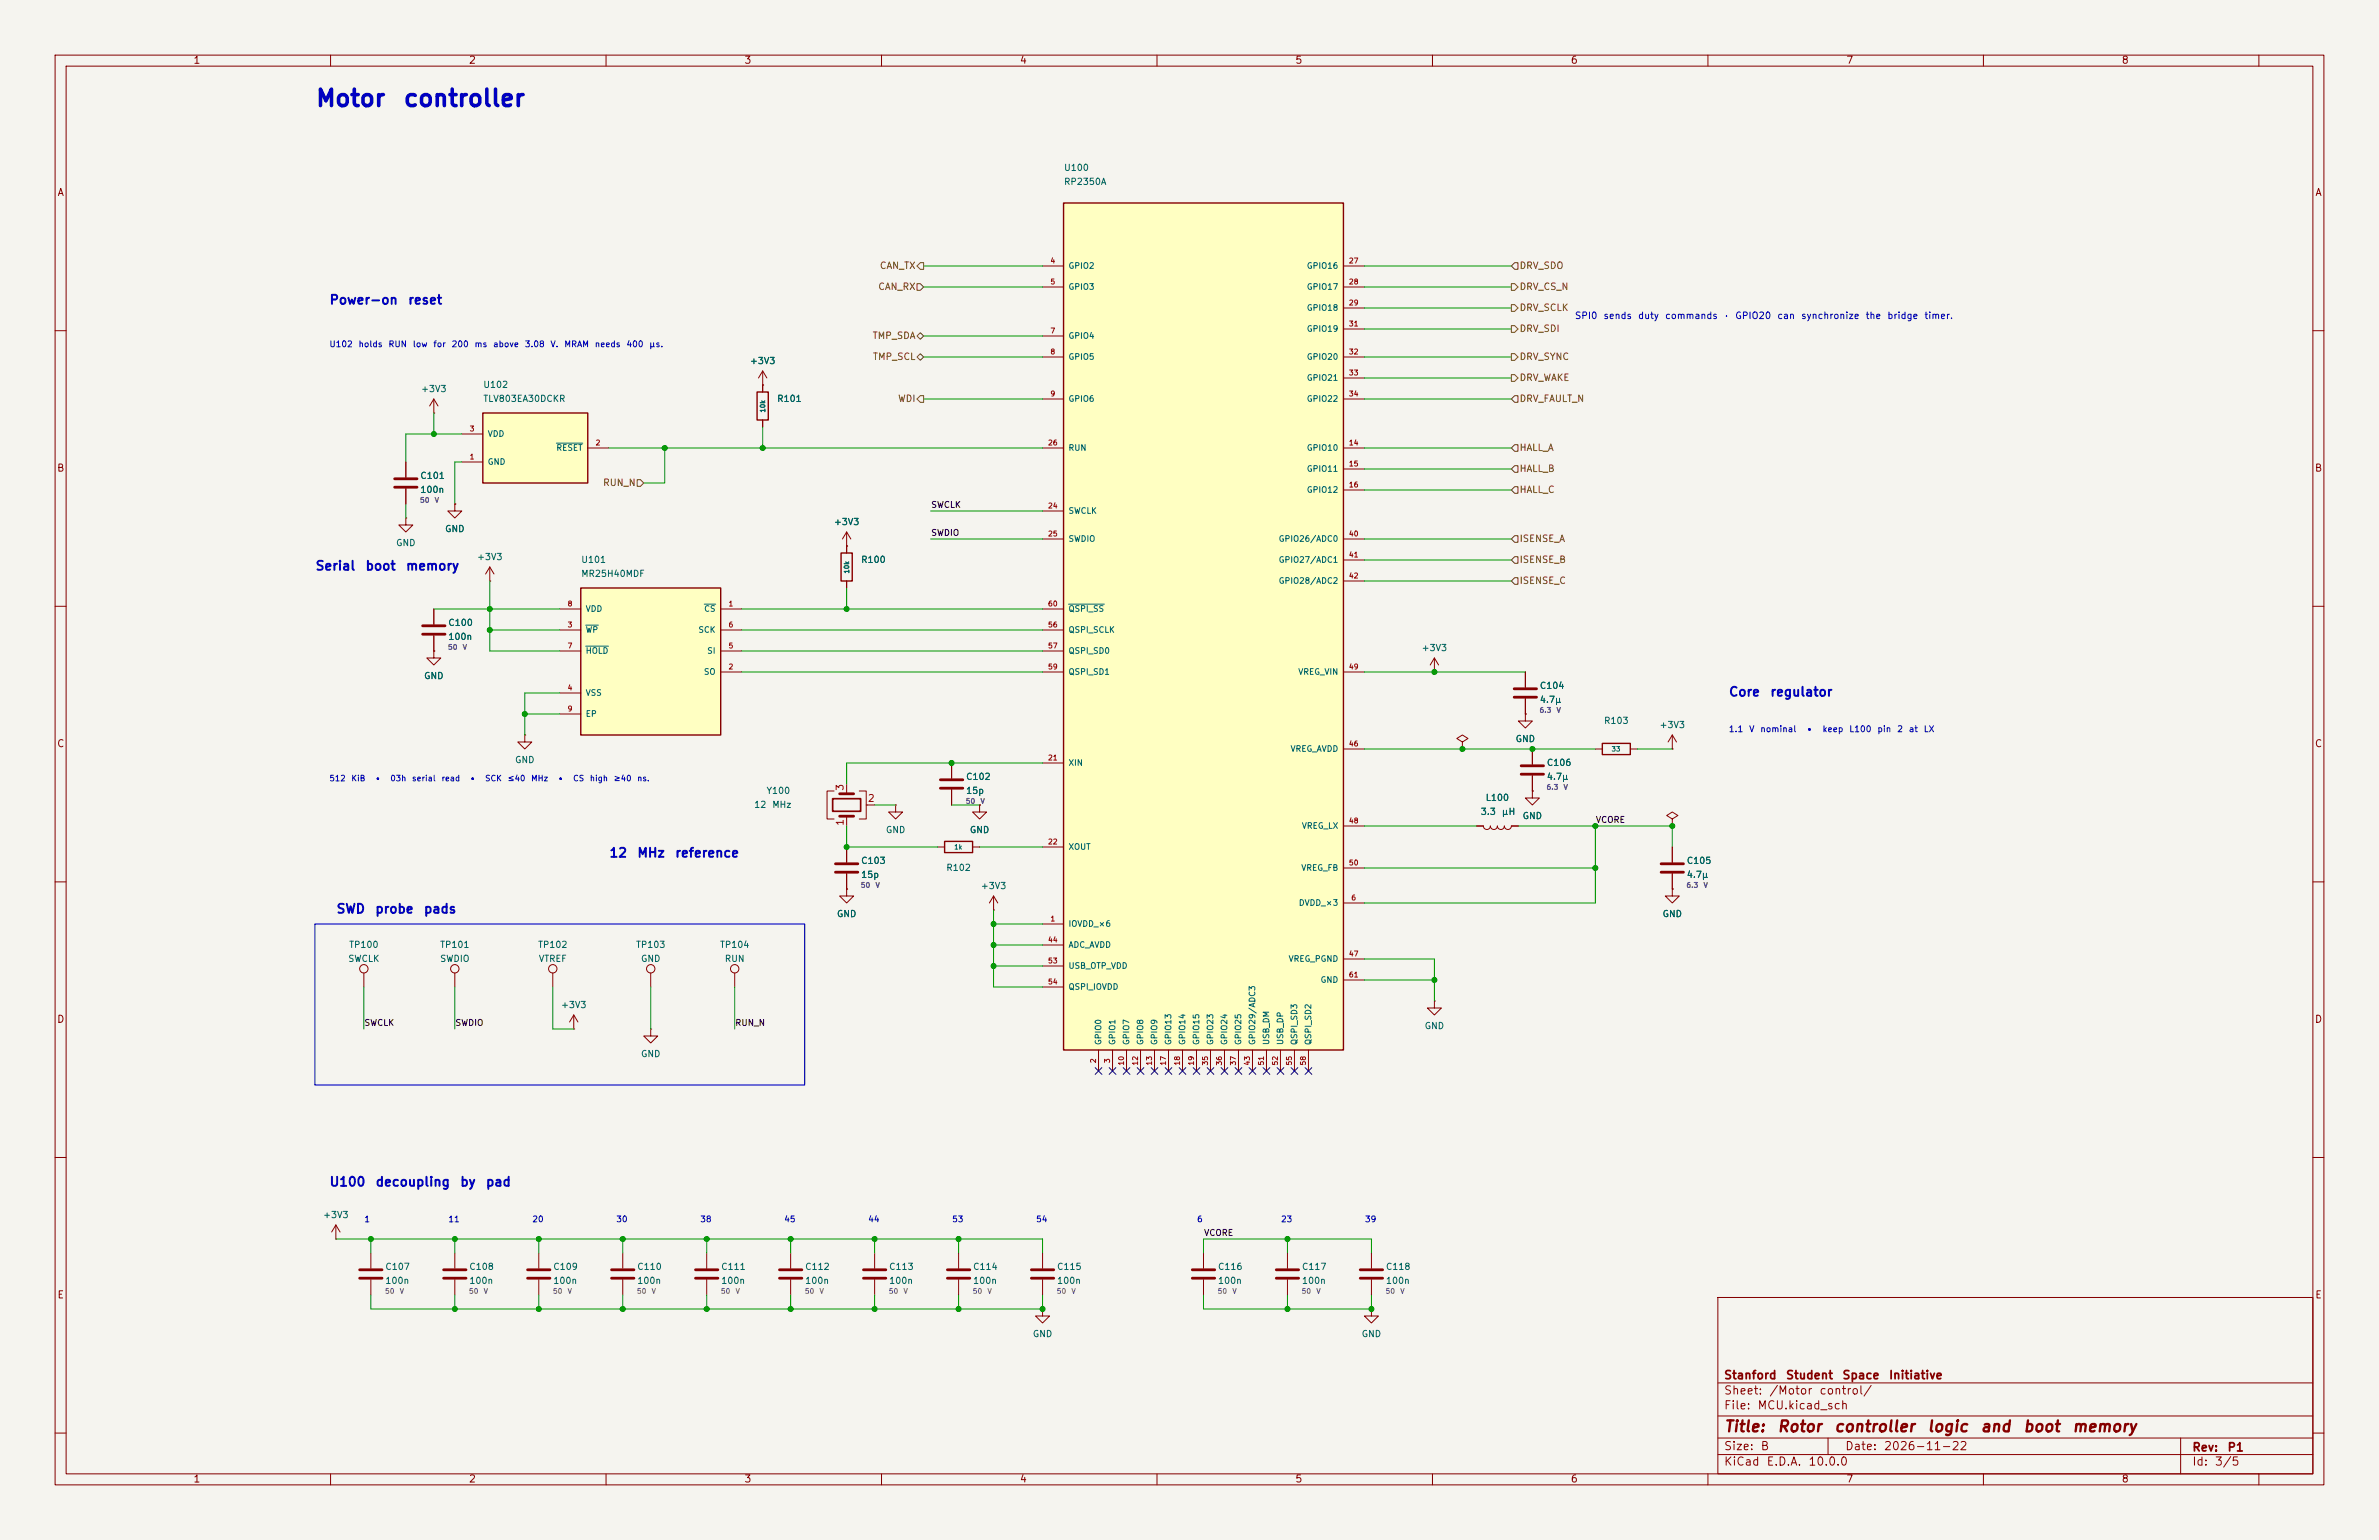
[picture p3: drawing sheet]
<svg xmlns="http://www.w3.org/2000/svg" width="432mm" height="279mm" viewBox="0 0 432 279" stroke-linecap="round" stroke-linejoin="round" font-family="sans-serif">
<defs><g id="words">
<g font-size="3" fill="#0000c2">
<text x="57.1" y="20.1">Motor</text>
<text x="73.1" y="20.1">controller</text>
</g>
<g font-size="2" fill="#840000">
<text x="312.8" y="260.3">Title:</text>
<text x="322.5" y="260.3">Rotor</text>
<text x="332.8" y="260.3">controller</text>
<text x="349.7" y="260.3">logic</text>
<text x="359.3" y="260.3">and</text>
<text x="367.1" y="260.3">boot</text>
<text x="376" y="260.3">memory</text>
</g>
<g font-size="1.6" fill="#0000c2">
<text x="59.7" y="55.6">Power-on</text>
<text x="73.9" y="55.6">reset</text>
<text x="57.1" y="103.9">Serial</text>
<text x="66.2" y="103.9">boot</text>
<text x="73.6" y="103.9">memory</text>
<text x="313.7" y="126.8">Core</text>
<text x="321.2" y="126.8">regulator</text>
<text x="110.5" y="156">12</text>
<text x="115.5" y="156">MHz</text>
<text x="122.4" y="156">reference</text>
<text x="61" y="166.1">SWD</text>
<text x="68" y="166.1">probe</text>
<text x="76.8" y="166.1">pads</text>
<text x="59.7" y="215.6">U100</text>
<text x="68" y="215.6">decoupling</text>
<text x="83.4" y="215.6">by</text>
<text x="88.1" y="215.6">pad</text>
</g>
<g font-size="1.5" fill="#840000">
<text x="312.8" y="250.6">Stanford</text>
<text x="324" y="250.6">Student</text>
<text x="334.3" y="250.6">Space</text>
<text x="342.7" y="250.6">Initiative</text>
<text x="312.8" y="256.1">File:</text>
<text x="312.8" y="253.4">Sheet:</text>
<text x="318.9" y="256.1">MCU.kicad_sch</text>
<text x="321" y="253.4">/Motor</text>
<text x="330.1" y="253.4">control/</text>
<text x="312.8" y="263.5">Size:</text>
<text x="319.5" y="263.5">B</text>
<text x="334.8" y="263.5">Date:</text>
<text x="341.8" y="263.5">2026-11-22</text>
<text x="397.8" y="263.7">Rev:</text>
<text x="404.2" y="263.7">P1</text>
<text x="312.8" y="266.3">KiCad</text>
<text x="320.5" y="266.3">E.D.A.</text>
<text x="328.1" y="266.3">10.0.0</text>
<text x="397.8" y="266.3">Id:</text>
<text x="401.9" y="266.3">3/5</text>
</g>
<g font-size="1.3" fill="#840000">
<text x="35" y="11.9">1</text>
<text x="85" y="11.9">2</text>
<text x="135" y="11.9">3</text>
<text x="185" y="11.9">4</text>
<text x="235" y="11.9">5</text>
<text x="285" y="11.9">6</text>
<text x="335" y="11.9">7</text>
<text x="385" y="11.9">8</text>
<text x="10.3" y="35.9">A</text>
<text x="420.1" y="35.9">A</text>
<text x="10.3" y="85.9">B</text>
<text x="420.1" y="85.9">B</text>
<text x="10.3" y="135.9">C</text>
<text x="420.1" y="135.9">C</text>
<text x="10.3" y="185.9">D</text>
<text x="420.1" y="185.9">D</text>
<text x="10.3" y="235.9">E</text>
<text x="420.1" y="235.9">E</text>
<text x="35" y="269.3">1</text>
<text x="85" y="269.3">2</text>
<text x="135" y="269.3">3</text>
<text x="185" y="269.3">4</text>
<text x="235" y="269.3">5</text>
<text x="285" y="269.3">6</text>
<text x="335" y="269.3">7</text>
<text x="385" y="269.3">8</text>
</g>
<g font-size="1.3" fill="#a90000">
<text x="153.4" y="143.6" transform="rotate(-90 153.4 143.6)">3</text>
<text x="153.4" y="149.9" transform="rotate(-90 153.4 149.9)">1</text>
<text x="157.4" y="145.8">2</text>
</g>
<g font-size="1.2" fill="#006464">
<text x="193" y="33.8">RP2350A</text>
<text x="193" y="31.3">U100</text>
<text x="76.3" y="71.4">+3V3</text>
<text x="87.6" y="70.7">U102</text>
<text x="136" y="66.3">+3V3</text>
<text x="87.6" y="73.2">TLV803EA30DCKR</text>
<text x="141" y="73.2">R101</text>
<text x="76.2" y="89.7">100n</text>
<text x="76.2" y="87.2">C101</text>
<text x="151.3" y="95.5">+3V3</text>
<text x="71.8" y="99.4">GND</text>
<text x="80.7" y="96.8">GND</text>
<text x="86.5" y="101.9">+3V3</text>
<text x="105.4" y="104.9">MR25H40MDF</text>
<text x="105.4" y="102.4">U101</text>
<text x="156.2" y="102.4">R100</text>
<text x="81.3" y="113.8">C100</text>
<text x="81.3" y="116.4">100n</text>
<text x="257.9" y="118.4">+3V3</text>
<text x="76.9" y="123.5">GND</text>
<text x="279.4" y="125.3">C104</text>
<text x="279.4" y="127.8">4.7µ</text>
<text x="291" y="131.6">R103</text>
<text x="275" y="134.9">GND</text>
<text x="301.1" y="132.4">+3V3</text>
<text x="93.4" y="138.7">GND</text>
<text x="175.2" y="141.8">C102</text>
<text x="280.7" y="139.2">C106</text>
<text x="280.7" y="141.8">4.7µ</text>
<text x="136.8" y="146.9">12</text>
<text x="139" y="144.3">Y100</text>
<text x="140.1" y="146.9">MHz</text>
<text x="175.2" y="144.3">15p</text>
<text x="268.7" y="148.1">3.3</text>
<text x="269.6" y="145.6">L100</text>
<text x="272.5" y="148.1">µH</text>
<text x="276.3" y="148.9">GND</text>
<text x="160.7" y="151.4">GND</text>
<text x="175.9" y="151.4">GND</text>
<text x="156.2" y="159.6">15p</text>
<text x="156.2" y="157">C103</text>
<text x="171.7" y="158.3">R102</text>
<text x="177.9" y="161.6">+3V3</text>
<text x="306.1" y="157">C105</text>
<text x="306.1" y="159.6">4.7µ</text>
<text x="151.8" y="166.7">GND</text>
<text x="301.7" y="166.7">GND</text>
<text x="63.3" y="172.3">TP100</text>
<text x="79.8" y="172.3">TP101</text>
<text x="97.6" y="172.3">TP102</text>
<text x="115.3" y="172.3">TP103</text>
<text x="130.6" y="172.3">TP104</text>
<text x="63.1" y="174.8">SWCLK</text>
<text x="79.8" y="174.8">SWDIO</text>
<text x="97.7" y="174.8">VTREF</text>
<text x="116.2" y="174.8">GND</text>
<text x="131.5" y="174.8">RUN</text>
<text x="101.7" y="183.2">+3V3</text>
<text x="258.5" y="187">GND</text>
<text x="116.2" y="192.1">GND</text>
<text x="58.5" y="221.3">+3V3</text>
<text x="69.8" y="233.2">100n</text>
<text x="69.8" y="230.7">C107</text>
<text x="85.1" y="233.2">100n</text>
<text x="85.1" y="230.7">C108</text>
<text x="100.3" y="233.2">100n</text>
<text x="100.3" y="230.7">C109</text>
<text x="115.6" y="233.2">100n</text>
<text x="115.6" y="230.7">C110</text>
<text x="130.8" y="233.2">100n</text>
<text x="130.8" y="230.7">C111</text>
<text x="146" y="233.2">100n</text>
<text x="146" y="230.7">C112</text>
<text x="161.3" y="233.2">100n</text>
<text x="161.3" y="230.7">C113</text>
<text x="176.5" y="233.2">100n</text>
<text x="176.5" y="230.7">C114</text>
<text x="191.8" y="233.2">100n</text>
<text x="191.8" y="230.7">C115</text>
<text x="221" y="233.2">100n</text>
<text x="221" y="230.7">C116</text>
<text x="236.2" y="233.2">100n</text>
<text x="236.2" y="230.7">C117</text>
<text x="251.4" y="233.2">100n</text>
<text x="251.4" y="230.7">C118</text>
<text x="187.4" y="242.9">GND</text>
<text x="247.1" y="242.9">GND</text>
</g>
<g font-size="1.2" fill="#725600">
<text x="159.3" y="52.9">CAN_RX</text>
<text x="159.6" y="49.1">CAN_TX</text>
<text x="275.7" y="49.1">DRV_SDO</text>
<text x="275.7" y="52.9">DRV_CS_N</text>
<text x="275.7" y="56.7">DRV_SCLK</text>
<text x="158.3" y="61.8">TMP_SDA</text>
<text x="158.3" y="65.6">TMP_SCL</text>
<text x="275.7" y="65.6">DRV_SYNC</text>
<text x="275.7" y="60.5">DRV_SDI</text>
<text x="275.7" y="69.4">DRV_WAKE</text>
<text x="162.9" y="73.2">WDI</text>
<text x="275.7" y="73.2">DRV_FAULT_N</text>
<text x="275.7" y="82.1">HALL_A</text>
<text x="109.4" y="88.5">RUN_N</text>
<text x="275.7" y="89.7">HALL_C</text>
<text x="275.7" y="85.9">HALL_B</text>
<text x="275.7" y="98.6">ISENSE_A</text>
<text x="275.7" y="106.2">ISENSE_C</text>
<text x="275.7" y="102.4">ISENSE_B</text>
</g>
<g font-size="1.2" fill="#0000c2">
<text x="285.8" y="58.2">SPI0</text>
<text x="290.9" y="58.2">sends</text>
<text x="297.2" y="58.2">duty</text>
<text x="302.1" y="58.2">commands</text>
<text x="312.8" y="58.2">·</text>
<text x="314.8" y="58.2">GPIO20</text>
<text x="322.5" y="58.2">can</text>
<text x="326.8" y="58.2">synchronize</text>
<text x="338.5" y="58.2">the</text>
<text x="342.4" y="58.2">bridge</text>
<text x="349.2" y="58.2">timer.</text>
</g>
<g font-size="1.1" fill="#006464">
<text x="193.8" y="49">GPIO2</text>
<text x="193.8" y="52.8">GPIO3</text>
<text x="237.1" y="49">GPIO16</text>
<text x="237.1" y="52.8">GPIO17</text>
<text x="237.1" y="56.6">GPIO18</text>
<text x="193.8" y="61.7">GPIO4</text>
<text x="193.8" y="65.5">GPIO5</text>
<text x="237.1" y="60.4">GPIO19</text>
<text x="237.1" y="65.5">GPIO20</text>
<text x="237.1" y="69.3">GPIO21</text>
<text x="193.8" y="73.1">GPIO6</text>
<text x="237.1" y="73.1">GPIO22</text>
<text x="88.4" y="79.5">VDD</text>
<text x="100.9" y="82">RESET</text>
<text x="193.8" y="82">RUN</text>
<text x="237.1" y="82">GPIO10</text>
<text x="88.4" y="84.6">GND</text>
<text x="237.1" y="85.8">GPIO11</text>
<text x="237.1" y="89.7">GPIO12</text>
<text x="193.8" y="93.5">SWCLK</text>
<text x="193.8" y="98.5">SWDIO</text>
<text x="232" y="98.5">GPIO26/ADC0</text>
<text x="232" y="102.4">GPIO27/ADC1</text>
<text x="232" y="106.2">GPIO28/ADC2</text>
<text x="106.2" y="111.2">VDD</text>
<text x="127.7" y="111.2">CS</text>
<text x="193.8" y="111.2">QSPI_SS</text>
<text x="106.2" y="115.1">WP</text>
<text x="106.2" y="118.9">HOLD</text>
<text x="126.7" y="115.1">SCK</text>
<text x="128.3" y="118.9">SI</text>
<text x="193.8" y="115.1">QSPI_SCLK</text>
<text x="193.8" y="118.9">QSPI_SD0</text>
<text x="127.7" y="122.7">SO</text>
<text x="193.8" y="122.7">QSPI_SD1</text>
<text x="235.5" y="122.7">VREG_VIN</text>
<text x="106.2" y="126.5">VSS</text>
<text x="106.2" y="130.3">EP</text>
<text x="234.1" y="136.6">VREG_AVDD</text>
<text x="193.8" y="139.2">XIN</text>
<text x="193.8" y="154.4">XOUT</text>
<text x="236.2" y="150.6">VREG_LX</text>
<text x="236.1" y="158.2">VREG_FB</text>
<text x="235.6" y="164.6">DVDD_×3</text>
<text x="193.8" y="168.4">IOVDD_×6</text>
<text x="193.8" y="172.2">ADC_AVDD</text>
<text x="193.8" y="176">USB_OTP_VDD</text>
<text x="193.8" y="179.8">QSPI_IOVDD</text>
<text x="233.8" y="174.7">VREG_PGND</text>
<text x="239.6" y="178.6">GND</text>
<text x="200.1" y="189.7" transform="rotate(-90 200.1 189.7)">GPIO0</text>
<text x="202.7" y="189.7" transform="rotate(-90 202.7 189.7)">GPIO1</text>
<text x="205.2" y="189.7" transform="rotate(-90 205.2 189.7)">GPIO7</text>
<text x="207.8" y="189.7" transform="rotate(-90 207.8 189.7)">GPIO8</text>
<text x="210.3" y="189.7" transform="rotate(-90 210.3 189.7)">GPIO9</text>
<text x="212.8" y="189.7" transform="rotate(-90 212.8 189.7)">GPIO13</text>
<text x="215.4" y="189.7" transform="rotate(-90 215.4 189.7)">GPIO14</text>
<text x="217.9" y="189.7" transform="rotate(-90 217.9 189.7)">GPIO15</text>
<text x="220.5" y="189.7" transform="rotate(-90 220.5 189.7)">GPIO23</text>
<text x="223" y="189.7" transform="rotate(-90 223 189.7)">GPIO24</text>
<text x="225.5" y="189.7" transform="rotate(-90 225.5 189.7)">GPIO25</text>
<text x="228.1" y="189.7" transform="rotate(-90 228.1 189.7)">GPIO29/ADC3</text>
<text x="230.6" y="189.7" transform="rotate(-90 230.6 189.7)">USB_DM</text>
<text x="233.2" y="189.7" transform="rotate(-90 233.2 189.7)">USB_DP</text>
<text x="235.7" y="189.7" transform="rotate(-90 235.7 189.7)">QSPI_SD3</text>
<text x="238.2" y="189.7" transform="rotate(-90 238.2 189.7)">QSPI_SD2</text>
</g>
<g font-size="1.1" fill="#0000c2">
<text x="59.7" y="63.3">U102</text>
<text x="65" y="63.3">holds</text>
<text x="70.4" y="63.3">RUN</text>
<text x="74.8" y="63.3">low</text>
<text x="78.6" y="63.3">for</text>
<text x="81.9" y="63.3">200</text>
<text x="86" y="63.3">ms</text>
<text x="89.4" y="63.3">above</text>
<text x="95.2" y="63.3">3.08</text>
<text x="99.8" y="63.3">V.</text>
<text x="102.3" y="63.3">MRAM</text>
<text x="107.9" y="63.3">needs</text>
<text x="113.6" y="63.3">400</text>
<text x="117.8" y="63.3">µs.</text>
<text x="313.7" y="133.1">1.1</text>
<text x="317.4" y="133.1">V</text>
<text x="319.4" y="133.1">nominal</text>
<text x="327.6" y="133.1">•</text>
<text x="330.7" y="133.1">keep</text>
<text x="335.5" y="133.1">L100</text>
<text x="340.7" y="133.1">pin</text>
<text x="344.2" y="133.1">2</text>
<text x="346.4" y="133.1">at</text>
<text x="349.1" y="133.1">LX</text>
<text x="66" y="222">1</text>
<text x="81.3" y="222">11</text>
<text x="96.5" y="222">20</text>
<text x="111.8" y="222">30</text>
<text x="127" y="222">38</text>
<text x="142.2" y="222">45</text>
<text x="157.5" y="222">44</text>
<text x="172.7" y="222">53</text>
<text x="188" y="222">54</text>
<text x="217.2" y="222">6</text>
<text x="232.4" y="222">23</text>
<text x="247.6" y="222">39</text>
</g>
<g font-size="1.1" fill="#0f0f0f">
<text x="168.9" y="92.4">SWCLK</text>
<text x="168.9" y="97.5">SWDIO</text>
<text x="289.6" y="149.6">VCORE</text>
<text x="66" y="186.4">SWCLK</text>
<text x="82.5" y="186.4">SWDIO</text>
<text x="133.3" y="186.4">RUN_N</text>
<text x="218.4" y="224.5">VCORE</text>
</g>
<g font-size="1" fill="#0000c2">
<text x="59.7" y="142">512</text>
<text x="63.7" y="142">KiB</text>
<text x="67.8" y="142">•</text>
<text x="70.7" y="142">03h</text>
<text x="74.7" y="142">serial</text>
<text x="80" y="142">read</text>
<text x="85" y="142">•</text>
<text x="87.9" y="142">SCK</text>
<text x="92" y="142">≤40</text>
<text x="96.3" y="142">MHz</text>
<text x="101" y="142">•</text>
<text x="103.9" y="142">CS</text>
<text x="107" y="142">high</text>
<text x="111.3" y="142">≥40</text>
<text x="115.6" y="142">ns.</text>
</g>
<g font-size=".9" fill="#a90000">
<text x="190.6" y="48">4</text>
<text x="190.6" y="51.8">5</text>
<text x="244.7" y="48">27</text>
<text x="244.7" y="51.8">28</text>
<text x="244.7" y="55.6">29</text>
<text x="244.7" y="59.4">31</text>
<text x="190.6" y="60.7">7</text>
<text x="190.6" y="64.5">8</text>
<text x="244.7" y="64.5">32</text>
<text x="244.7" y="68.3">33</text>
<text x="190.6" y="72.1">9</text>
<text x="244.7" y="72.1">34</text>
<text x="85.2" y="83.6">1</text>
<text x="85.2" y="78.5">3</text>
<text x="108" y="81">2</text>
<text x="190.1" y="81">26</text>
<text x="244.7" y="81">14</text>
<text x="244.7" y="84.8">15</text>
<text x="244.7" y="88.6">16</text>
<text x="190.1" y="92.5">24</text>
<text x="190.1" y="97.5">25</text>
<text x="244.7" y="97.5">40</text>
<text x="244.7" y="101.3">41</text>
<text x="244.7" y="105.2">42</text>
<text x="102.9" y="110.2">8</text>
<text x="132.1" y="110.2">1</text>
<text x="190.1" y="110.2">60</text>
<text x="102.9" y="114">3</text>
<text x="102.9" y="117.9">7</text>
<text x="132.1" y="117.9">5</text>
<text x="132.1" y="114">6</text>
<text x="190.1" y="114">56</text>
<text x="190.1" y="117.9">57</text>
<text x="102.9" y="125.5">4</text>
<text x="132.1" y="121.7">2</text>
<text x="190.1" y="121.7">59</text>
<text x="244.7" y="121.7">49</text>
<text x="102.9" y="129.3">9</text>
<text x="244.7" y="135.6">46</text>
<text x="190.1" y="138.2">21</text>
<text x="244.7" y="149.6">48</text>
<text x="190.1" y="153.4">22</text>
<text x="244.7" y="157.2">50</text>
<text x="190.6" y="167.4">1</text>
<text x="245.2" y="163.6">6</text>
<text x="190.1" y="171.2">44</text>
<text x="244.7" y="173.7">47</text>
<text x="190.1" y="175">53</text>
<text x="190.1" y="178.8">54</text>
<text x="244.7" y="177.5">61</text>
<text x="199.1" y="193" transform="rotate(-90 199.1 193)">2</text>
<text x="201.7" y="193" transform="rotate(-90 201.7 193)">3</text>
<text x="204.2" y="193.4" transform="rotate(-90 204.2 193.4)">10</text>
<text x="206.8" y="193.4" transform="rotate(-90 206.8 193.4)">12</text>
<text x="209.3" y="193.4" transform="rotate(-90 209.3 193.4)">13</text>
<text x="211.8" y="193.4" transform="rotate(-90 211.8 193.4)">17</text>
<text x="214.4" y="193.4" transform="rotate(-90 214.4 193.4)">18</text>
<text x="216.9" y="193.4" transform="rotate(-90 216.9 193.4)">19</text>
<text x="219.5" y="193.4" transform="rotate(-90 219.5 193.4)">35</text>
<text x="222" y="193.4" transform="rotate(-90 222 193.4)">36</text>
<text x="224.5" y="193.4" transform="rotate(-90 224.5 193.4)">37</text>
<text x="227.1" y="193.4" transform="rotate(-90 227.1 193.4)">43</text>
<text x="229.6" y="193.4" transform="rotate(-90 229.6 193.4)">51</text>
<text x="232.2" y="193.4" transform="rotate(-90 232.2 193.4)">52</text>
<text x="234.7" y="193.4" transform="rotate(-90 234.7 193.4)">55</text>
<text x="237.2" y="193.4" transform="rotate(-90 237.2 193.4)">58</text>
</g>
<g font-size=".9" fill="#705978">
<text x="76.1" y="91.4">50</text>
<text x="78.8" y="91.4">V</text>
<text x="81.2" y="118.1">50</text>
<text x="83.9" y="118.1">V</text>
<text x="279.3" y="129.5">6.3</text>
<text x="282.4" y="129.5">V</text>
<text x="280.6" y="143.5">6.3</text>
<text x="283.7" y="143.5">V</text>
<text x="175.2" y="146">50</text>
<text x="177.9" y="146">V</text>
<text x="156.2" y="161.3">50</text>
<text x="158.8" y="161.3">V</text>
<text x="306" y="161.3">6.3</text>
<text x="309.1" y="161.3">V</text>
<text x="69.8" y="234.9">50</text>
<text x="72.5" y="234.9">V</text>
<text x="85" y="234.9">50</text>
<text x="87.7" y="234.9">V</text>
<text x="100.3" y="234.9">50</text>
<text x="102.9" y="234.9">V</text>
<text x="115.5" y="234.9">50</text>
<text x="118.2" y="234.9">V</text>
<text x="130.8" y="234.9">50</text>
<text x="133.4" y="234.9">V</text>
<text x="146" y="234.9">50</text>
<text x="148.7" y="234.9">V</text>
<text x="161.2" y="234.9">50</text>
<text x="163.9" y="234.9">V</text>
<text x="176.5" y="234.9">50</text>
<text x="179.1" y="234.9">V</text>
<text x="191.7" y="234.9">50</text>
<text x="194.4" y="234.9">V</text>
<text x="220.9" y="234.9">50</text>
<text x="223.6" y="234.9">V</text>
<text x="236.2" y="234.9">50</text>
<text x="238.8" y="234.9">V</text>
<text x="251.4" y="234.9">50</text>
<text x="254.1" y="234.9">V</text>
</g>
<g font-size=".8" fill="#006464">
<text x="139.1" y="74.9" transform="rotate(-90 139.1 74.9)">10k</text>
<text x="154.3" y="104.2" transform="rotate(-90 154.3 104.2)">10k</text>
<text x="292.4" y="136.5">33</text>
<text x="173.1" y="154.3">1k</text>
</g>
</g></defs>
<path d="M0 0h431.8v279.4h-431.8z" fill="#f5f4ef" stroke="#f5f4ef" stroke-width=".18"/>
<g fill="none" stroke="#840000" stroke-width=".18">
<path d="M10 10h411.8v259.4h-411.8zM12 12h407.8v255.4h-407.8zM60 10v2M110 10v2M160 10v2M210 10v2M260 10v2M310 10v2M360 10v2M410 10v2M10 60h2M78.7 74.9h.1"/>
<path d="M78.7 72.4l-.7 1.3M78.7 72.4l.8 1.3M78.7 72.4v2.5M419.8 60h2M73.7 94v1.3h1.2l-1.2 1.2-1.3-1.2h1.3M73.7 94h.1M73.7 83.8v2.8M73.7 88.6v2.8M82.5 91.4v1.3h1.3l-1.3 1.3-1.2-1.3h1.2M82.5 91.4h.1M10 110h2M78.7 110.5v2.8"/>
<path d="M78.7 115.3v2.8M88.9 105.4h.1M88.9 102.9l-.8 1.2M88.9 102.9l.8 1.2M88.9 102.9v2.5M419.8 110h2M95.2 133.4v1.2h1.3l-1.3 1.3-1.2-1.3h1.2M95.2 133.4h.1M265.4 134.6l1-.6-1-.6-1 .6 1 .6v1.3M265.4 135.9h.1M276.9 129.5v1.3h1.2l-1.2 1.3-1.3-1.3h1.3M276.9 129.5h.1"/>
<path d="M276.9 121.9v2.8M276.9 126.7v2.8M278.1 135.9v2.8M289.6 135.9h1.2M295.9 135.9h1.3M303.5 135.9h.1M303.5 133.4l-.7 1.2M303.5 133.4l.8 1.2M303.5 133.4v2.5M10 160h2M153.7 153.7v2.8M153.7 158.5v2.8"/>
<path d="M268 149.9h1.2a.64 .64 0 0 0 .7 .6 .64 .64 0 0 0 .6-.6 .64 .64 0 0 0 .6 .6 .64 .64 0 0 0 .7-.6 .64 .64 0 0 0 .6 .6 .64 .64 0 0 0 .6-.6 .64 .64 0 0 0 .7 .6 .64 .64 0 0 0 .6-.6h1.3M278.1 143.5v1.3h1.3l-1.3 1.3-1.2-1.3h1.2M278.1 143.5h.1M278.1 140.7v2.8M303.5 148.6l1-.6-1-.7-1 .7 1 .6v1.3M303.5 149.9h.1M419.8 160h2M66 176.5v2.6M82.5 176.5v2.6M100.3 176.5v2.6M153.7 161.3v1.3h1.2l-1.2 1.2-1.3-1.2h1.3M153.7 161.3h.1"/>
<path d="M260.3 181.6v1.3h1.3l-1.3 1.3-1.2-1.3h1.2M260.3 181.6h.1M10 210h2M419.8 210h2M61 224.8h.1M61 222.3l-.8 1.2M61 222.3l.7 1.2M61 222.3v2.5M189.2 237.5v1.3h1.3l-1.3 1.2-1.2-1.2h1.2M189.2 237.5h.1M189.2 227.3v2.8M189.2 232.2v2.8"/>
<path d="M218.4 227.3v2.8M218.4 232.2v2.8M233.7 227.3v2.8M233.7 232.2v2.8M248.9 237.5v1.3h1.3l-1.3 1.2-1.3-1.2h1.3M248.9 237.5h.1M248.9 227.3v2.8M248.9 232.2v2.8M311.8 235.4h108v32h-108zM10 260h2M311.8 256.9h108M311.8 250.9h108"/>
<path d="M419.8 260h2M60 267.4v2M110 267.4v2M160 267.4v2M210 267.4v2M260 267.4v2M310 267.4v2M311.8 263.9h108M311.8 260.9h108M331.8 260.9v3M360 267.4v2M395.8 260.9v6.5"/>
<path d="M410 267.4v2"/>
<circle cx="66" cy="175.8" r=".76"/>
<circle cx="82.5" cy="175.8" r=".76"/>
<circle cx="100.3" cy="175.8" r=".76"/>
</g>
<g fill="none" stroke="#840000" stroke-width=".51">
<path d="M71.6 86.9h4.1M71.6 88.4h4.1M76.7 113.5h4.1M76.7 115.1h4.1M274.8 125h4.1M274.8 126.5h4.1M276.1 138.9h4.1M151.6 156.7h4.1M151.6 158.2h4.1M276.1 140.5h4.1M187.2 230.4h4.1M187.2 231.9h4.1"/>
<path d="M216.4 230.4h4.1M216.4 231.9h4.1M231.6 230.4h4.1M231.6 231.9h4.1M246.9 230.4h4.1M246.9 231.9h4.1"/>
</g>
<path d="M290.8 134.9h5.1v2h-5.1z" fill="none" stroke="#840000" stroke-width=".25"/>
<path d="M87.6 74.9h19.1v12.7h-19.1z" fill="#ffffc2"/>
<path d="M87.6 74.9h19.1v12.7h-19.1zM137.4 71.1h2v5.1h-2zM152.7 100.3h2v5.1h-2z" fill="none" stroke="#840000" stroke-width=".25"/>
<g fill="none" stroke="#840000" stroke-width=".18">
<path d="M83.8 78.7h3.8M138.4 69.9h.1M138.4 67.3v3.8M138.4 76.2v1.3M138.4 67.3l-.7 1.3M138.4 67.3l.8 1.3M83.8 83.8h3.8M106.7 81.3h3.8M153.7 99.1h.1M153.7 96.5v3.8M153.7 96.5l-.8 1.3M153.7 96.5l.7 1.3"/>
<path d="M78.7 118.1v1.3h1.3l-1.3 1.3-1.2-1.3h1.2M78.7 118.1h.1M153.7 105.4v1.3M118.1 176.5v2.6M133.3 176.5v2.6M104.1 186.7h.1M104.1 184.2l-.7 1.2M104.1 184.2l.8 1.2M104.1 184.2v2.5M118.1 186.7v1.3h1.3l-1.3 1.2-1.3-1.2h1.3M118.1 186.7h.1M67.3 227.3v2.8"/>
<path d="M67.3 232.2v2.8M82.5 227.3v2.8M82.5 232.2v2.8M97.8 227.3v2.8M97.8 232.2v2.8M113 227.3v2.8M113 232.2v2.8M128.3 227.3v2.8M128.3 232.2v2.8M158.7 227.3v2.8M158.7 232.2v2.8M174 227.3v2.8"/>
<path d="M174 232.2v2.8"/>
<circle cx="118.1" cy="175.8" r=".76"/>
<circle cx="133.3" cy="175.8" r=".76"/>
</g>
<path d="M101 80.4h4.8" fill="none" stroke="#006464" stroke-width=".18"/>
<g fill="none" stroke="#840000" stroke-width=".51">
<path d="M65.3 230.4h4M65.3 231.9h4M80.5 230.4h4.1M80.5 231.9h4.1M95.8 230.4h4M95.8 231.9h4M111 230.4h4.1M111 231.9h4.1M126.2 230.4h4.1M126.2 231.9h4.1M156.7 230.4h4.1M156.7 231.9h4.1"/>
<path d="M172 230.4h4M172 231.9h4"/>
</g>
<path d="M105.4 106.7h25.4v26.7h-25.4z" fill="#ffffc2"/>
<path d="M105.4 106.7h25.4v26.7h-25.4zM171.4 152.7h5.1v2h-5.1z" fill="none" stroke="#840000" stroke-width=".25"/>
<g fill="none" stroke="#840000" stroke-width=".18">
<path d="M101.6 110.5h3.8M101.6 114.3h3.8M101.6 118.1h3.8M130.8 110.5h3.8M130.8 114.3h3.8M130.8 118.1h3.8M260.3 119.4l-.7 1.3M260.3 119.4l.8 1.3M260.3 119.4v2.5M101.6 125.7h3.8M101.6 129.5h3.8M130.8 121.9h3.8"/>
<path d="M260.3 121.9h.1M170.2 153.7h1.2M176.5 153.7h1.3M180.3 165.1h.1M180.3 162.6l-.7 1.2M180.3 162.6l.8 1.2M180.3 162.6v2.5"/>
</g>
<path d="M106.3 113.4h2.3M106.3 117.2h4.2M127.8 109.6h2.1" fill="none" stroke="#006464" stroke-width=".18"/>
<path d="M193 36.8h50.8v153.7h-50.8z" fill="#ffffc2"/>
<path d="M193 36.8h50.8v153.7h-50.8z" fill="none" stroke="#840000" stroke-width=".25"/>
<g fill="none" stroke="#840000" stroke-width=".18">
<path d="M189.2 48.3h3.8M189.2 52.1h3.8M243.8 48.3h3.8M243.8 52.1h3.8M243.8 55.9h3.8M243.8 59.7h3.8M138.4 69.9h.1M138.4 69.9v1.2M138.4 76.2v1.3M189.2 61h3.8M189.2 64.8h3.8M189.2 72.4h3.8"/>
<path d="M243.8 64.8h3.8M243.8 72.4h3.8M243.8 68.6h3.8M73.7 83.8v2.8M73.7 88.6v2.8M82.5 91.4h.1M153.7 99.1h.1M153.7 99.1v1.2M189.2 81.3h3.8M189.2 92.7h3.8M189.2 97.8h3.8M243.8 81.3h3.8"/>
<path d="M243.8 85.1h3.8M243.8 88.9h3.8M243.8 97.8h3.8M78.7 118.1h.1M78.7 110.5v2.8M78.7 115.3v2.8M153.7 105.4v1.3M189.2 114.3h3.8M189.2 118.1h3.8M189.2 110.5h3.8M243.8 101.6h3.8M243.8 105.4h3.8"/>
<path d="M172.7 138.4v2.8M189.2 138.4h3.8M189.2 121.9h3.8M243.8 135.9h3.8M243.8 121.9h3.8M276.9 129.5h.1M276.9 121.9v2.8M276.9 126.7v2.8M278.1 135.9v2.8M151.4 143.5h-1.3v5.1h1.3M153.7 142.2v1.8M153.7 148.1v1.8"/>
<path d="M153.7 153.7v2.8M153.7 158.5v2.8M156 143.5h1.2v5.1h-1.2M157.2 146.1h1.5M162.6 146.1v1.2h1.2l-1.2 1.3-1.3-1.3h1.3M162.6 146.1h.1M172.7 143.3v2.8M177.8 146.1v1.2h1.3l-1.3 1.3-1.3-1.3h1.3M177.8 146.1h.1M189.2 153.7h3.8M243.8 149.9h3.8M243.8 157.5h3.8"/>
<path d="M268 149.9h1.2M274.3 149.9h1.3M278.1 143.5h.1M278.1 140.7v2.8M303.5 153.7v2.8M303.5 158.5v2.8M153.7 161.3h.1M189.2 167.6h3.8M189.2 171.5h3.8M189.2 175.3h3.8M189.2 179.1h3.8M243.8 163.8h3.8"/>
<path d="M243.8 174h3.8M243.8 177.8h3.8M303.5 161.3v1.3h1.3l-1.3 1.2-1.2-1.2h1.2M303.5 161.3h.1M199.4 190.5v3.8M201.9 190.5v3.8M204.5 190.5v3.8M207 190.5v3.8M209.5 190.5v3.8M212.1 190.5v3.8M214.6 190.5v3.8M217.2 190.5v3.8"/>
<path d="M219.7 190.5v3.8M222.2 190.5v3.8M224.8 190.5v3.8M227.3 190.5v3.8M229.9 190.5v3.8M232.4 190.5v3.8M234.9 190.5v3.8M237.5 190.5v3.8M143.5 227.3v2.8M143.5 232.2v2.8"/>
</g>
<path d="M193.9 109.6h6.5" fill="none" stroke="#006464" stroke-width=".18"/>
<path d="M152.4 148.1h2.5M152.4 144h2.5M170.7 141.5h4.1M170.7 143h4.1M301.5 156.7h4.1M301.5 158.2h4.1M141.5 230.4h4M141.5 231.9h4" fill="none" stroke="#840000" stroke-width=".51"/>
<path d="M151.1 144.9h5.1v2.3h-5.1z" fill="none" stroke="#840000" stroke-width=".3"/>
<g fill="none" stroke="#725600" stroke-width=".18">
<path d="M166.4 48.3l.6-.6h.6v1.2h-.6zM166.4 51.5h.6l.6 .6-.6 .6h-.6zM274.3 48.3l.6-.6h.6v1.2h-.6zM274.3 55.3h.6l.6 .6-.6 .6h-.6zM274.3 59.1h.6l.6 .6-.6 .6h-.6zM274.3 51.5h.6l.6 .6-.6 .6h-.6zM166.4 72.4l.6-.6h.6v1.2h-.6zM166.4 64.8l.6-.6 .6 .6-.6 .6zM166.4 61l.6-.6 .6 .6-.6 .6zM274.3 68h.6l.6 .6-.6 .6h-.6zM274.3 64.2h.6l.6 .6-.6 .6h-.6zM274.9 71.8h.6v1.2h-.6l-.6-.6z"/>
<path d="M115.6 87h.6l.6 .6-.6 .6h-.6zM274.9 88.3h.6v1.2h-.6l-.6-.6zM274.9 80.7h.6v1.2h-.6l-.6-.6zM274.9 97.2h.6v1.2h-.6l-.6-.6zM274.9 84.5h.6v1.2h-.6l-.6-.6zM274.3 105.4l.6-.6h.6v1.2h-.6zM274.9 101h.6v1.2h-.6l-.6-.6z"/>
</g>
<g fill="none" stroke="#009600" stroke-width=".18">
<path d="M167.6 48.3h21.6M167.6 52.1h21.6M247.6 48.3h26.7M247.6 52.1h26.7M247.6 55.9h26.7M247.6 59.7h26.7M78.7 74.9v3.8M83.8 78.7h-10.1v5.1M138.4 77.5v3.8M167.6 72.4h21.6M167.6 61h21.6M167.6 64.8h21.6"/>
<path d="M247.6 72.4h26.7M247.6 64.8h26.7M247.6 68.6h26.7M73.7 91.4v2.6M83.8 83.8h-1.3v7.6M110.5 81.3h78.7M120.6 81.3v6.3h-3.8M168.9 92.7h20.3M168.9 97.8h20.3M247.6 97.8h26.7M247.6 81.3h26.7M247.6 85.1h26.7"/>
<path d="M247.6 88.9h26.7M78.7 110.5h22.9M88.9 114.3h12.7M88.9 105.4v12.7h12.7M134.6 114.3h54.6M134.6 110.5h54.6M134.6 118.1h54.6M153.7 106.7v3.8M247.6 101.6h26.7M247.6 105.4h26.7M95.2 129.5h6.4M101.6 125.7h-6.4v7.7"/>
<path d="M134.6 121.9h54.6M189.2 138.4h-35.5v3.8M247.6 121.9h29.3M247.6 135.9h42M297.2 135.9h6.3M153.7 149.9v3.8h16.5M158.7 146.1h3.9M172.7 146.1h5.1M177.8 153.7h11.4M247.6 149.9h20.4M247.6 157.5h42M275.6 149.9h27.9v3.8"/>
<path d="M289.6 149.9v13.9h-42M66 179.1v7.6M82.5 179.1v7.6M100.3 179.1v7.6h3.8M118.1 179.1v7.6M133.3 179.1v7.6M180.3 175.3h8.9M180.3 165.1v14h8.9M180.3 167.6h8.9M180.3 171.5h8.9M247.6 177.8h12.7M247.6 174h12.7v7.6"/>
<path d="M61 224.8h128.2v2.5M67.3 235v2.5h121.9v-2.5M67.3 224.8v2.5M82.5 224.8v2.5M82.5 235v2.5M97.8 224.8v2.5M97.8 235v2.5M113 224.8v2.5M113 235v2.5M128.3 224.8v2.5M128.3 235v2.5M143.5 224.8v2.5"/>
<path d="M143.5 235v2.5M158.7 224.8v2.5M158.7 235v2.5M174 224.8v2.5M174 235v2.5M218.4 235v2.5h30.5v-2.5M218.4 227.3v-2.5h30.5v2.5M233.7 224.8v2.5M233.7 235v2.5"/>
</g>
<g fill="none" stroke="#000084" stroke-width=".18">
<path d="M198.8 193.7l1.2 1.2M200 193.7l-1.2 1.2M201.3 193.7l1.2 1.2M202.5 193.7l-1.2 1.2M203.9 193.7l1.2 1.2M205.1 193.7l-1.2 1.2M206.4 193.7l1.2 1.2M207.6 193.7l-1.2 1.2M208.9 193.7l1.3 1.2M210.2 193.7l-1.3 1.2M211.5 193.7l1.2 1.2M212.7 193.7l-1.2 1.2"/>
<path d="M214 193.7l1.2 1.2M215.2 193.7l-1.2 1.2M216.6 193.7l1.2 1.2M217.8 193.7l-1.2 1.2M219.1 193.7l1.2 1.2M220.3 193.7l-1.2 1.2M221.6 193.7l1.3 1.2M222.9 193.7l-1.3 1.2M224.2 193.7l1.2 1.2M225.4 193.7l-1.2 1.2M226.7 193.7l1.2 1.2M227.9 193.7l-1.2 1.2"/>
<path d="M229.3 193.7l1.2 1.2M230.5 193.7l-1.2 1.2M231.8 193.7l1.2 1.2M233 193.7l-1.2 1.2M234.3 193.7l1.3 1.2M235.6 193.7l-1.3 1.2M236.9 193.7l1.2 1.2M238.1 193.7l-1.2 1.2"/>
</g>
<path d="M57.1 167.6h88.9v29.3h-88.9z" fill="none" stroke="#0000c2" stroke-width=".2"/>
<g fill="#009600" stroke="#009600" stroke-width=".18">
<circle cx="78.7" cy="78.7" r=".46"/>
<circle cx="88.9" cy="110.5" r=".46"/>
<circle cx="88.9" cy="114.3" r=".46"/>
<circle cx="67.3" cy="224.8" r=".46"/>
<circle cx="143.5" cy="224.8" r=".46"/>
<circle cx="143.5" cy="237.5" r=".46"/>
<circle cx="153.7" cy="153.7" r=".46"/>
<circle cx="82.5" cy="237.5" r=".46"/>
<circle cx="82.5" cy="224.8" r=".46"/>
<circle cx="113" cy="224.8" r=".46"/>
<circle cx="128.3" cy="224.8" r=".46"/>
<circle cx="97.8" cy="237.5" r=".46"/>
<circle cx="97.8" cy="224.8" r=".46"/>
<circle cx="113" cy="237.5" r=".46"/>
<circle cx="128.3" cy="237.5" r=".46"/>
<circle cx="95.2" cy="129.5" r=".46"/>
<circle cx="153.7" cy="110.5" r=".46"/>
<circle cx="138.4" cy="81.3" r=".46"/>
<circle cx="120.6" cy="81.3" r=".46"/>
<circle cx="289.6" cy="157.5" r=".46"/>
<circle cx="289.6" cy="149.9" r=".46"/>
<circle cx="260.3" cy="121.9" r=".46"/>
<circle cx="265.4" cy="135.9" r=".46"/>
<circle cx="303.5" cy="149.9" r=".46"/>
<circle cx="180.3" cy="175.3" r=".46"/>
<circle cx="174" cy="224.8" r=".46"/>
<circle cx="172.7" cy="138.4" r=".46"/>
<circle cx="174" cy="237.5" r=".46"/>
<circle cx="189.2" cy="237.5" r=".46"/>
<circle cx="158.7" cy="224.8" r=".46"/>
<circle cx="158.7" cy="237.5" r=".46"/>
<circle cx="233.7" cy="224.8" r=".46"/>
<circle cx="233.7" cy="237.5" r=".46"/>
<circle cx="180.3" cy="167.6" r=".46"/>
<circle cx="180.3" cy="171.5" r=".46"/>
<circle cx="248.9" cy="237.5" r=".46"/>
<circle cx="260.3" cy="177.8" r=".46"/>
<circle cx="278.1" cy="135.9" r=".46"/>
</g>
<use href="#words"/>
</svg>
